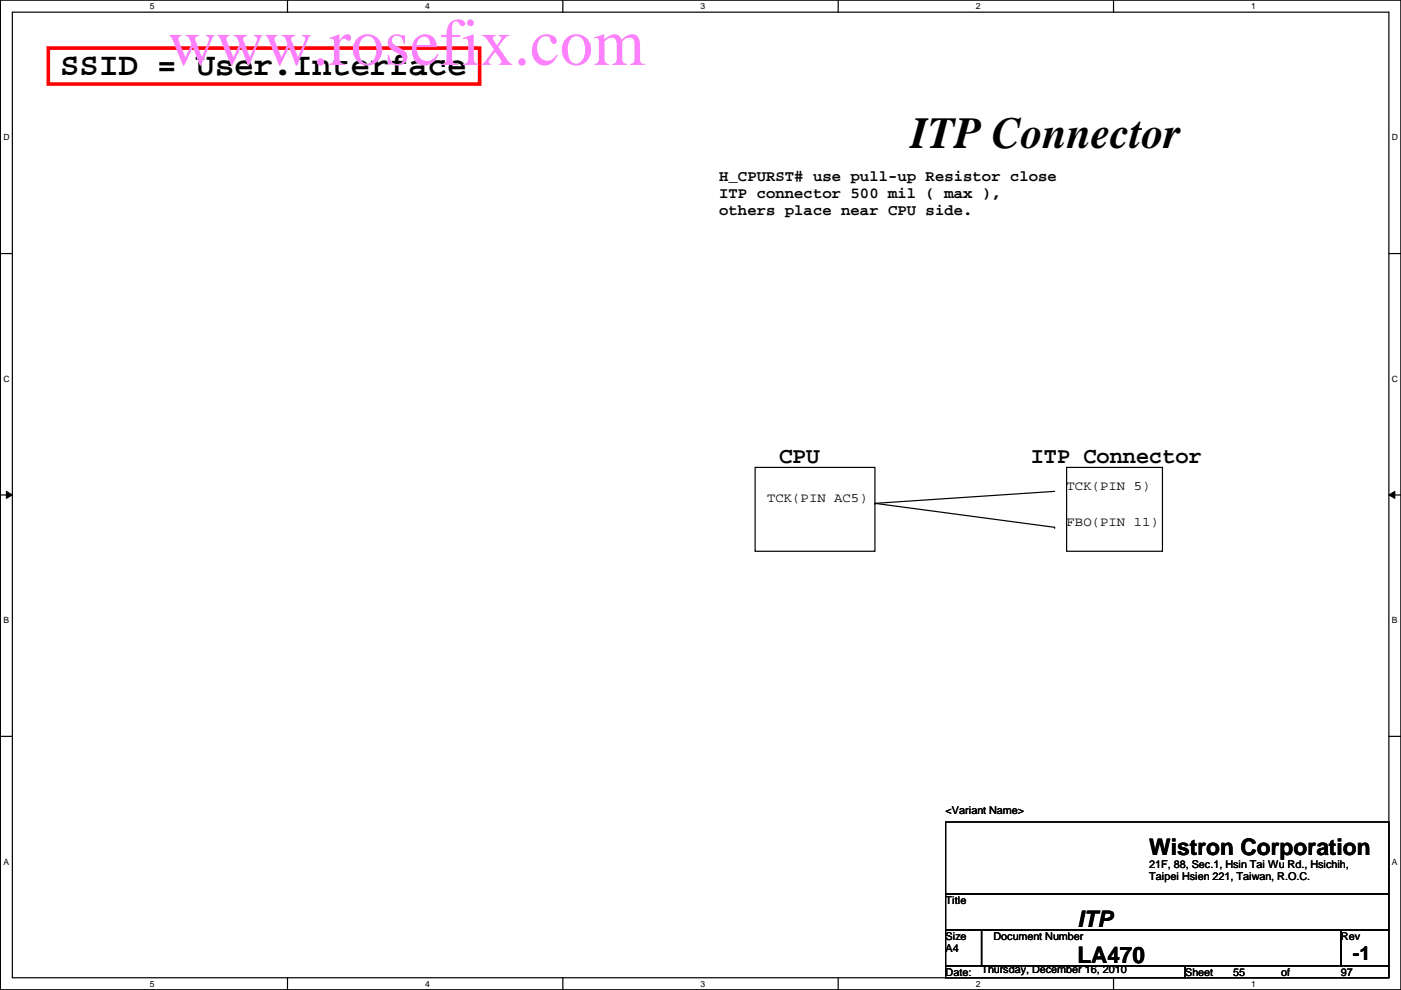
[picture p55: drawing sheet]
<svg xmlns="http://www.w3.org/2000/svg" width="297mm" height="210mm" viewBox="0 0 297 210" stroke-linecap="round" stroke-linejoin="round" font-family="sans-serif">
<defs><g id="words">
<text font-size="14.1" fill="#ff80ff" x="35.6" y="13.8">www.rosefix.com</text>
<text font-size="9.4" x="193.1" y="31.4">ITP Connector</text>
<text font-size="6.9" x="12.8" y="15.9">SSID = User.Interface</text>
<g font-size="4.8">
<text x="165.2" y="98.1">CPU</text>
<text x="218.5" y="98.1">ITP Connector</text>
<text x="243.7" y="181.3">Wistron Corporation</text>
<text x="228.4" y="196.5">ITP</text>
<text x="228.4" y="204.2">LA470</text>
</g>
<text font-size="4.1" x="286.8" y="203.5">-1</text>
<g font-size="3.3">
<text x="152.5" y="38.3">H_CPURST# use pull-up Resistor close</text>
<text x="152.5" y="42">ITP connector 500 mil ( max ),</text>
<text x="152.5" y="45.7">others place near CPU side.</text>
</g>
<g font-size="2.8">
<text x="162.6" y="106.4">TCK(PIN AC5)</text>
<text x="226.1" y="103.9">TCK(PIN 5)</text>
<text x="226.1" y="111.5">FBO(PIN 11)</text>
</g>
<g font-size="2.3">
<text x="200.5" y="172.6">&lt;Variant Name&gt;</text>
<text x="243.7" y="184">21F, 88, Sec.1, Hsin Tai Wu Rd., Hsichih,</text>
<text x="200.5" y="191.6">Title</text>
<text x="243.7" y="186.6">Taipei Hsien 221, Taiwan, R.O.C.</text>
<text x="200.5" y="199.2">Size</text>
<text x="200.5" y="201.8">A4</text>
<text x="210.6" y="199.2">Document Number</text>
<text x="284.3" y="199.2">Rev</text>
<text x="200.5" y="206.8">Date:</text>
<text x="208.1" y="206.3">Thursday, December 16, 2010</text>
<text x="251.3" y="206.8">Sheet</text>
<text x="261.4" y="206.8">55</text>
<text x="271.6" y="206.8">of</text>
<text x="284.3" y="206.8">97</text>
</g>
<g font-size="1.8">
<text x="31.8" y="1.9">5</text>
<text x="90.1" y="1.9">4</text>
<text x="148.5" y="1.9">3</text>
<text x="206.9" y="1.9">2</text>
<text x="265.3" y="1.9">1</text>
<text x=".7" y="29.8">D</text>
<text x="295.1" y="29.8">D</text>
<text x=".7" y="80.9">C</text>
<text x="295.1" y="80.9">C</text>
<text x=".7" y="132.1">B</text>
<text x="295.1" y="132.1">B</text>
<text x=".7" y="183.3">A</text>
<text x="295.1" y="183.3">A</text>
<text x="31.8" y="209.2">5</text>
<text x="90.1" y="209.2">4</text>
<text x="148.5" y="209.2">3</text>
<text x="206.9" y="209.2">2</text>
<text x="265.3" y="209.2">1</text>
</g>
</g></defs>
<path d="M.1 0h296.9v209.8h-296.9zM2.6 2.6h291.9v204.7h-291.9z" fill="none" stroke="#000" stroke-width=".25"/>
<g fill="#fff">
<path d="M31.8 .3h1v2h-1z"/>
<path d="M31.8 207.6h1v1.9h-1z"/>
</g>
<path d="M61 0v2.6M61 207.3v2.5" fill="none" stroke="#000" stroke-width=".25"/>
<g fill="#fff">
<path d="M90.1 .3h1v2h-1z"/>
<path d="M90.1 207.6h1v1.9h-1z"/>
</g>
<path d="M119.3 0v2.6M119.3 207.3v2.5" fill="none" stroke="#000" stroke-width=".25"/>
<g fill="#fff">
<path d="M148.5 .3h1v2h-1z"/>
<path d="M148.5 207.6h1v1.9h-1z"/>
</g>
<path d="M177.7 0v2.6M177.7 207.3v2.5" fill="none" stroke="#000" stroke-width=".25"/>
<g fill="#fff">
<path d="M206.9 .3h1v2h-1z"/>
<path d="M206.9 207.6h1v1.9h-1z"/>
</g>
<path d="M236.1 0v2.6M236.1 207.3v2.5" fill="none" stroke="#000" stroke-width=".25"/>
<g fill="#fff">
<path d="M265.3 .3h.9v2h-.9z"/>
<path d="M265.3 207.6h.9v1.9h-.9z"/>
<path d="M.7 28.2h1.3v1.9h-1.3z"/>
<path d="M295.1 28.2h1.3v1.9h-1.3z"/>
<path d="M.7 79.3h1.3v2h-1.3z"/>
<path d="M295.1 79.3h1.3v2h-1.3z"/>
</g>
<path d="M.1 53.8h2.5M294.5 53.8h2.5" fill="none" stroke="#000" stroke-width=".25"/>
<g fill="#fff">
<path d="M.7 130.5h1.2v2h-1.2z"/>
<path d="M295.1 130.5h1.2v2h-1.2z"/>
</g>
<path d="M.1 104.9h2.5M294.5 104.9h2.5" fill="none" stroke="#000" stroke-width=".25"/>
<path d="M1.4 104.2l1.2 .7-1.2 .8zM294.5 104.9l1.2-.7v1.5z" fill="#000"/>
<path d="M1.4 104.2l1.2 .7-1.2 .8zM294.5 104.9l1.2-.7v1.5z" fill="none" stroke="#000" stroke-width=".21"/>
<g fill="#fff">
<path d="M.7 181.7h1.2v2h-1.2z"/>
<path d="M295.1 181.7h1.2v2h-1.2z"/>
</g>
<g fill="none" stroke="#000" stroke-width=".25">
<path d="M160.1 99.1h25.4v17.8h-25.4zM226.1 99.1h20.4v17.8h-20.4zM185.5 106.7h.1M185.5 106.7l38.1 5.1M223.6 111.8h.1M223.6 104.2l-38.1 2.5M.1 156.1h2.5M294.5 156.1h2.5M200.5 174.3h94v15.2h-94zM200.5 189.5h94v7.6h-94zM200.5 197.1h7.6v7.7h-7.6zM208.1 197.1h76.2v7.7h-76.2z"/>
<path d="M284.3 197.1h10.2v7.7h-10.2zM200.5 204.8h50.8v2.5h-50.8zM251.3 204.8h43.2v2.5h-43.2z"/>
</g>
<path d="M10.2 10.2h91.5v7.6h-91.5z" fill="none" stroke="#f00" stroke-width=".76"/>
<use href="#words"/>
</svg>
